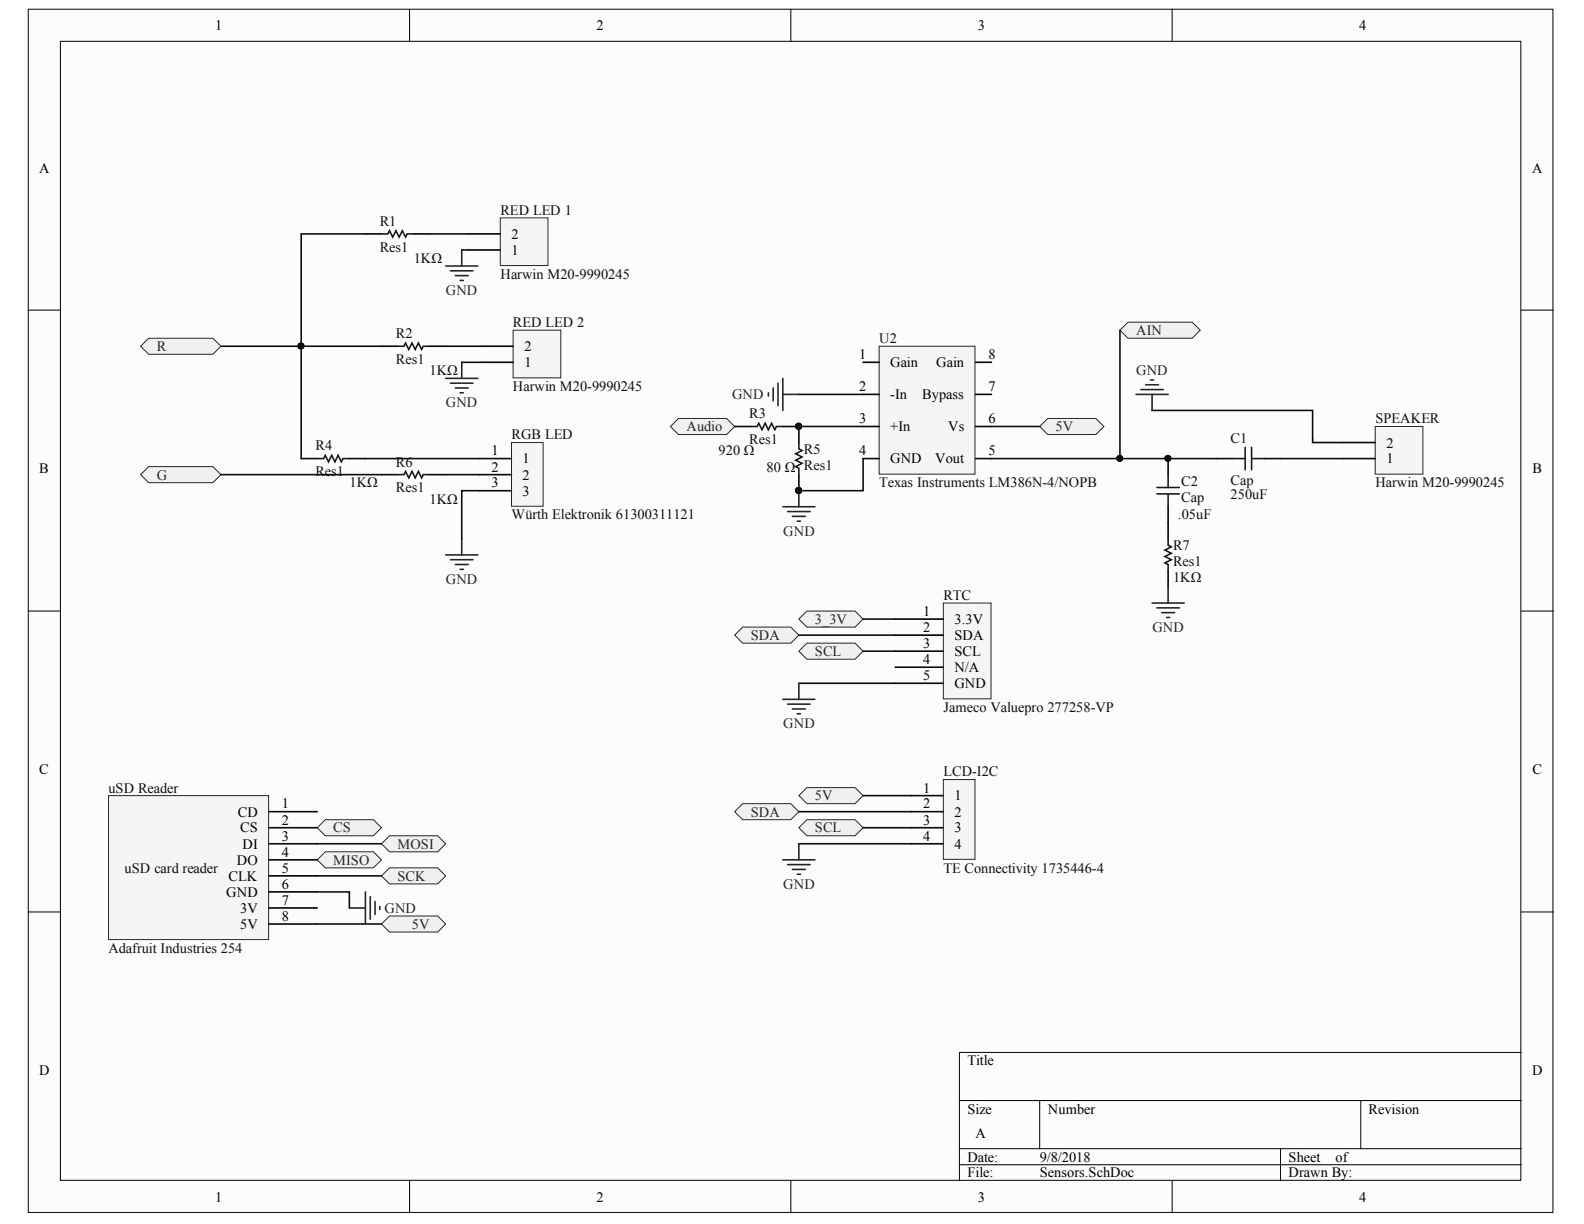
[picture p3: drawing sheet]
<svg xmlns="http://www.w3.org/2000/svg" width="279mm" height="216mm" viewBox="0 0 279 216" stroke-linecap="round" stroke-linejoin="round" font-family="sans-serif">
<defs><g id="words">
<g font-size="2.5">
<text x="38" y="5.3">1</text>
<text x="105.2" y="5.3">2</text>
<text x="172.5" y="5.3">3</text>
<text x="239.7" y="5.3">4</text>
<text x="6.9" y="30.4">A</text>
<text x="270.2" y="30.4">A</text>
<text x="90.2" y="45">1</text>
<text x="90.2" y="42.1">2</text>
<text x="92.5" y="64.8">1</text>
<text x="92.5" y="62">2</text>
<text x="151.5" y="63.3">1</text>
<text x="157" y="64.8">Gain</text>
<text x="165.1" y="64.8">Gain</text>
<text x="174.4" y="63.3">8</text>
<text x="151.5" y="69">2</text>
<text x="157" y="70.4">-In</text>
<text x="162.7" y="70.4">Bypass</text>
<text x="174.4" y="69">7</text>
<text x="151.5" y="74.6">3</text>
<text x="157" y="76.1">+In</text>
<text x="167.3" y="76.1">Vs</text>
<text x="174.4" y="74.6">6</text>
<text x="6.9" y="83.5">B</text>
<text x="86.7" y="80.3">1</text>
<text x="86.7" y="83.2">2</text>
<text x="92.2" y="81.7">1</text>
<text x="151.5" y="80.3">4</text>
<text x="157" y="81.7">GND</text>
<text x="165" y="81.7">Vout</text>
<text x="174.4" y="80.3">5</text>
<text x="244.5" y="81.7">1</text>
<text x="244.5" y="79">2</text>
<text x="270.3" y="83.5">B</text>
<text x="86.7" y="86">3</text>
<text x="92.2" y="84.6">2</text>
<text x="92.2" y="87.4">3</text>
<text x="162.9" y="108.6">1</text>
<text x="162.9" y="111.5">2</text>
<text x="168.4" y="110.1">3.3V</text>
<text x="168.4" y="112.9">SDA</text>
<text x="162.9" y="114.3">3</text>
<text x="162.9" y="117.2">4</text>
<text x="162.9" y="119.9">5</text>
<text x="168.4" y="115.7">SCL</text>
<text x="168.4" y="118.6">N/A</text>
<text x="168.4" y="121.4">GND</text>
<text x="6.9" y="136.6">C</text>
<text x="270.3" y="136.6">C</text>
<text x="49.7" y="142.6">1</text>
<text x="162.9" y="139.8">1</text>
<text x="162.9" y="142.6">2</text>
<text x="168.4" y="141.2">1</text>
<text x="41.9" y="144">CD</text>
<text x="42.4" y="146.8">CS</text>
<text x="42.8" y="149.7">DI</text>
<text x="49.7" y="145.5">2</text>
<text x="49.7" y="148.3">3</text>
<text x="162.9" y="145.5">3</text>
<text x="162.9" y="148.3">4</text>
<text x="168.4" y="144">2</text>
<text x="168.4" y="146.8">3</text>
<text x="168.4" y="149.7">4</text>
<text x="40.3" y="155.4">CLK</text>
<text x="41.8" y="152.5">DO</text>
<text x="49.7" y="151.1">4</text>
<text x="49.7" y="153.9">5</text>
<text x="39.9" y="158.2">GND</text>
<text x="42.4" y="161">3V</text>
<text x="49.7" y="156.8">6</text>
<text x="49.7" y="159.6">7</text>
<text x="42.4" y="163.8">5V</text>
<text x="49.7" y="162.5">8</text>
<text x="6.9" y="189.7">D</text>
<text x="170.6" y="187.9">Title</text>
<text x="270.2" y="189.7">D</text>
<text x="170.6" y="196.4">Size</text>
<text x="184.8" y="196.4">Number</text>
<text x="241.4" y="196.4">Revision</text>
<text x="172.1" y="200.7">A</text>
<text x="170.6" y="204.9">Date:</text>
<text x="170.6" y="207.7">File:</text>
<text x="183.4" y="204.9">9/8/2018</text>
<text x="183.4" y="207.7">Sensors.SchDoc</text>
<text x="227.3" y="204.9">Sheet</text>
<text x="227.3" y="207.7">Drawn By:</text>
<text x="235.6" y="204.9">of</text>
<text x="38" y="212">1</text>
<text x="105.2" y="212">2</text>
<text x="172.5" y="212">3</text>
<text x="239.7" y="212">4</text>
</g>
<g font-size="2.5" fill="#0e0e0e">
<text x="67" y="39.8">R1</text>
<text x="88.3" y="37.9">RED LED 1</text>
<text x="67" y="44.4">Res1</text>
<text x="73" y="46.3">1KΩ</text>
<text x="88.3" y="49.2">Harwin M20-9990245</text>
<text x="69.8" y="59.7">R2</text>
<text x="90.5" y="57.7">RED LED 2</text>
<text x="69.8" y="64.2">Res1</text>
<text x="155.1" y="60.5">U2</text>
<text x="75.8" y="66.2">1KΩ</text>
<text x="90.5" y="69">Harwin M20-9990245</text>
<text x="90.2" y="77.5">RGB LED</text>
<text x="132.2" y="73.8">R3</text>
<text x="242.6" y="74.6">SPEAKER</text>
<text x="55.6" y="79.5">R4</text>
<text x="69.8" y="82.3">R6</text>
<text x="126.8" y="80.3">920 Ω</text>
<text x="132.2" y="78.4">Res1</text>
<text x="135.2" y="83.2">80 Ω Res1</text>
<text x="141.8" y="80.1">R5</text>
<text x="217.1" y="78.1">C1</text>
<text x="55.6" y="84">Res1</text>
<text x="61.6" y="86">1KΩ</text>
<text x="69.8" y="86.8">Res1</text>
<text x="75.8" y="88.8">1KΩ</text>
<text x="155.1" y="86">Texas Instruments LM386N-4/NOPB</text>
<text x="208.4" y="85.7">C2</text>
<text x="208.4" y="88.6">Cap</text>
<text x="217.1" y="88">250uF</text>
<text x="217.1" y="85.5">Cap</text>
<text x="242.6" y="86">Harwin M20-9990245</text>
<text x="90.2" y="91.6">Würth Elektronik 61300311121</text>
<text x="207.8" y="91.6">.05uF</text>
<text x="206.9" y="97">R7</text>
<text x="206.9" y="99.8">Res1</text>
<text x="166.4" y="105.8">RTC</text>
<text x="206.9" y="102.7">1KΩ</text>
<text x="166.4" y="125.6">Jameco Valuepro 277258-VP</text>
<text x="166.4" y="136.9">LCD-I2C</text>
<text x="19.1" y="139.8">uSD Reader</text>
<text x="22" y="153.9">uSD card reader</text>
<text x="166.4" y="153.9">TE Connectivity 1735446-4</text>
<text x="19.1" y="168.1">Adafruit Industries 254</text>
</g>
<g font-size="2.5" fill="#262626">
<text x="78.6" y="52">GND</text>
<text x="200.4" y="59.1">AIN</text>
<text x="27.7" y="62">R</text>
<text x="78.6" y="71.9">GND</text>
<text x="129.1" y="70.4">GND</text>
<text x="200.4" y="66.2">GND</text>
<text x="121.1" y="76.1">Audio</text>
<text x="186.2" y="76.1">5V</text>
<text x="27.7" y="84.6">G</text>
<text x="138.2" y="94.5">GND</text>
<text x="78.6" y="103">GND</text>
<text x="132.4" y="112.9">SDA</text>
<text x="143.7" y="110.1">3_3V</text>
<text x="203.3" y="111.5">GND</text>
<text x="143.7" y="115.7">SCL</text>
<text x="138.2" y="128.5">GND</text>
<text x="143.7" y="141.2">5V</text>
<text x="58.8" y="146.8">CS</text>
<text x="70.1" y="149.7">MOSI</text>
<text x="132.4" y="144">SDA</text>
<text x="143.7" y="146.8">SCL</text>
<text x="58.8" y="152.5">MISO</text>
<text x="70.1" y="155.4">SCK</text>
<text x="67.8" y="161">GND</text>
<text x="138.2" y="156.8">GND</text>
<text x="72.6" y="163.8">5V</text>
</g>
</g></defs>
<g fill="#fcfcfc" stroke="#000" stroke-width=".18">
<path d="M5 1.6h268.9v212.3h-268.9z"/>
<path d="M10.7 7.3h257.6v200.9h-257.6z"/>
</g>
<g fill="none" stroke="#000" stroke-width=".18">
<path d="M72.2 1.6v5.7M139.5 1.6v5.7M206.8 1.6v5.7M5 54.7h5.7M268.3 54.7h5.7M5 107.8h5.7M268.3 107.8h5.7M5 160.9h5.7M268.3 160.9h5.7M169.2 194.1h99.1M183.4 194.1v8.5M240 194.1v8.5"/>
<path d="M268.3 185.6h-99.1v22.7M72.2 208.3v5.6M139.5 208.3v5.6M169.2 202.6h99.1M169.2 205.4h99.1M206.8 208.3v5.6M225.9 202.6v5.7"/>
</g>
<path d="M155.1 61.1h16.9v22.5h-16.9z" fill="#f5f5f5" stroke="#262626" stroke-width=".18"/>
<path d="M152.2 63.9h2.9M152.2 69.6h2.9M152.2 75.2h2.9M172.1 63.9h2.8M172.1 69.6h2.8M172.1 75.2h2.8M152.2 80.9h2.9M172.1 80.9h2.8" fill="none" stroke="#000" stroke-width=".28"/>
<path d="M166.4 106.4h8.4v16.9h-8.4z" fill="#f5f5f5" stroke="#262626" stroke-width=".18"/>
<path d="M157.9 109.2h8.5M157.9 112h8.5M157.9 114.9h8.5M157.9 117.7h8.5M157.9 120.5h8.5" fill="none" stroke="#000" stroke-width=".28"/>
<path d="M166.4 137.5h5.6v14.1h-5.6z" fill="#f5f5f5" stroke="#262626" stroke-width=".18"/>
<path d="M64.5 41.3h2.8M73 41.3h2.8M214.5 80.9h2.9M223 80.9h2.9M160.7 140.3h5.7M160.7 143.2h5.7M160.7 146h5.7M160.7 148.8h5.7" fill="none" stroke="#000" stroke-width=".28"/>
<path d="M67.3 41.3h1.1l.3-.6 .6 1.1 .5-1.1 .6 1.1 .6-1.1 .5 1.1 .3-.5h1.2M219.6 78.9v4M220.8 78.9v4M217.4 80.9h2.2M220.8 80.9h2.2" fill="none" stroke="#1c1c1c" stroke-width=".28"/>
<path d="M135.5 69.3v.6M136.4 68.4v2.3M137.2 67.6v3.9M138.1 66.7v5.7M138.1 69.6h2.8" fill="none" stroke="#262626" stroke-width=".28"/>
<path d="M140.9 69.6h11.3" fill="none" stroke="#0e0e0e" stroke-width=".28"/>
<path d="M118.3 75.2l1.4-1.4h8.5l1.4 1.4-1.4 1.4h-8.5z" fill-rule="evenodd" fill="#f0f0f0" stroke="#262626" stroke-width=".18"/>
<path d="M129.6 75.2h2.8M138.1 75.2h2.8v2.9M140.9 83.7v2.9" fill="none" stroke="#000" stroke-width=".28"/>
<g fill="#0e0e0e" stroke="#0e0e0e" stroke-width=".18">
<circle cx="140.9" cy="75.2" r=".52"/>
<circle cx="140.9" cy="86.5" r=".52"/>
</g>
<path d="M132.4 75.2h1.2l.2-.5 .6 1.1 .6-1.1 .5 1.1 .6-1.1 .6 1.1 .2-.6h1.2M140.9 78.1v1.1l.6 .3-1.2 .5 1.2 .6-1.2 .6 1.2 .5-1.2 .6 .6 .3v1.1" fill="none" stroke="#1c1c1c" stroke-width=".28"/>
<path d="M140.9 75.2h11.3M152.2 80.9v5.7h-11.3" fill="none" stroke="#0e0e0e" stroke-width=".28"/>
<path d="M138.1 89.4h5.6M138.9 90.2h4M139.8 91.1h2.2M140.6 91.9h.6M140.9 86.6v2.8" fill="none" stroke="#262626" stroke-width=".28"/>
<path d="M183.4 75.2l1.4-1.4h8.5l1.4 1.4-1.4 1.4h-8.5z" fill-rule="evenodd" fill="#f0f0f0" stroke="#262626" stroke-width=".18"/>
<path d="M174.9 75.2h8.5" fill="none" stroke="#0e0e0e" stroke-width=".28"/>
<path d="M200.4 69.6h5.6M201.2 68.7h4M202.1 67.9h2.2M202.9 67h.6M203.2 69.6v2.8" fill="none" stroke="#262626" stroke-width=".28"/>
<g fill="#f0f0f0" stroke="#262626" stroke-width=".18">
<path d="M140.9 109.2l1.4-1.4h8.5l1.4 1.4-1.4 1.4h-8.5z" fill-rule="evenodd"/>
<path d="M129.6 112l1.4-1.4h8.5l1.4 1.4-1.4 1.4h-8.5z" fill-rule="evenodd"/>
<path d="M140.9 114.9l1.4-1.5h8.5l1.4 1.5-1.4 1.4h-8.5z" fill-rule="evenodd"/>
</g>
<path d="M140.9 112h17M152.2 109.2h5.7M152.2 114.9h5.7M140.9 120.5h17" fill="none" stroke="#0e0e0e" stroke-width=".28"/>
<path d="M138.1 123.4h5.6M138.9 124.2h4M139.8 125.1h2.2M140.6 125.9h.6M140.9 120.5v2.9" fill="none" stroke="#262626" stroke-width=".28"/>
<g fill="#f0f0f0" stroke="#262626" stroke-width=".18">
<path d="M140.9 140.3l1.4-1.4h8.5l1.4 1.4-1.4 1.5h-8.5z" fill-rule="evenodd"/>
<path d="M129.6 143.2l1.4-1.4h8.5l1.4 1.4-1.4 1.4h-8.5z" fill-rule="evenodd"/>
<path d="M140.9 146l1.4-1.4h8.5l1.4 1.4-1.4 1.4h-8.5z" fill-rule="evenodd"/>
</g>
<path d="M140.9 143.2h19.8M140.9 148.8h19.8M152.2 140.3h8.5M152.2 146h8.5" fill="none" stroke="#0e0e0e" stroke-width=".28"/>
<path d="M138.1 151.7h5.6M138.9 152.5h4M139.8 153.4h2.2M140.6 154.2h.6M140.9 148.8v2.9" fill="none" stroke="#262626" stroke-width=".28"/>
<g fill="#f0f0f0" stroke="#262626" stroke-width=".18">
<path d="M67.3 163l1.4-1.4h8.5l1.4 1.4-1.4 1.4h-8.5z" fill-rule="evenodd"/>
<path d="M56 151.7l1.4-1.5h8.5l1.4 1.5-1.4 1.4h-8.5z" fill-rule="evenodd"/>
<path d="M67.3 148.8l1.4-1.4h8.5l1.4 1.4-1.4 1.4h-8.5z" fill-rule="evenodd"/>
<path d="M67.3 154.5l1.4-1.4h8.5l1.4 1.4-1.4 1.4h-8.5z" fill-rule="evenodd"/>
<path d="M56 146l1.4-1.4h8.5l1.4 1.4-1.4 1.4h-8.5z" fill-rule="evenodd"/>
</g>
<path d="M64.5 157.3v5.7M65.3 158.2v3.9M66.2 159v2.3M67 159.9v.5M61.6 160.2h2.9" fill="none" stroke="#262626" stroke-width=".28"/>
<path d="M197.5 58.2l1.5-1.4h11.3l1.4 1.4-1.4 1.5h-11.3z" fill-rule="evenodd" fill="#f0f0f0" stroke="#262626" stroke-width=".18"/>
<path d="M67.3 61.1h2.8M75.8 61.1h2.8M53.1 80.9h2.9M61.6 80.9h2.9M67.3 83.7h2.8M75.8 83.7h2.8" fill="none" stroke="#000" stroke-width=".28"/>
<path d="M70.1 61.1h1.2l.2-.6 .6 1.1 .6-1.1 .5 1.1 .6-1.1 .6 1.1 .2-.5h1.2M56 80.9h1.1l.3-.6 .5 1.2 .6-1.2 .6 1.2 .5-1.2 .6 1.2 .3-.6h1.1M70.1 83.7h1.2l.2-.5 .6 1.1 .6-1.1 .5 1.1 .6-1.1 .6 1.1 .2-.6h1.2" fill="none" stroke="#1c1c1c" stroke-width=".28"/>
<g fill="none" stroke="#262626" stroke-width=".28">
<path d="M78.6 46.9h5.7M79.5 47.8h3.9M80.3 48.6h2.3M81.2 49.5h.5M81.4 44.1v2.8M78.6 66.7h5.7M79.5 67.6h3.9M80.3 68.4h2.3M81.2 69.3h.5M81.4 63.9v2.8M78.6 97.9h5.7M79.5 98.7h3.9"/>
<path d="M80.3 99.6h2.3M81.4 95v2.9M81.2 100.4h.5"/>
</g>
<path d="M64.5 41.3h-11.4v19.8h-14.1M67.3 61.1h-14.2v19.8" fill="none" stroke="#0e0e0e" stroke-width=".28"/>
<circle cx="53.1" cy="61" r=".52" fill="#0e0e0e" stroke="#0e0e0e" stroke-width=".18"/>
<g fill="#f0f0f0" stroke="#262626" stroke-width=".18">
<path d="M24.8 61.1l1.4-1.4h11.4l1.4 1.4-1.4 1.4h-11.4z" fill-rule="evenodd"/>
<path d="M24.8 83.7l1.4-1.4h11.4l1.4 1.4-1.4 1.4h-11.4z" fill-rule="evenodd"/>
</g>
<path d="M39 83.7h28.3" fill="none" stroke="#0e0e0e" stroke-width=".28"/>
<path d="M19.1 140.3h28.3v25.4h-28.3z" fill="#f5f5f5" stroke="#262626" stroke-width=".18"/>
<path d="M206 80.9v2.8M206 89.4v5.6M206 100.7v2.8M47.5 143.2h8.5M47.5 146h8.5M47.5 148.8h8.5M47.5 151.7h8.5M47.5 154.5h8.5M47.5 157.3h8.5M47.5 160.2h8.5M47.5 163h8.5" fill="none" stroke="#000" stroke-width=".28"/>
<path d="M197.5 58.2v22.7h17M174.9 80.9h22.6M56 157.3h5.6v2.9M56 154.5h11.3M56 148.8h11.3M56 163h11.3" fill="none" stroke="#0e0e0e" stroke-width=".28"/>
<g fill="#0e0e0e" stroke="#0e0e0e" stroke-width=".18">
<circle cx="206" cy="80.8" r=".52"/>
<circle cx="197.5" cy="80.8" r=".52"/>
</g>
<path d="M204.1 86h3.9M204.1 87.1h3.9M206 95v1.2l.6 .3-1.1 .5 1.1 .6-1.1 .6 1.1 .5-1.1 .6 .5 .3v1.1M206 83.7v2.3M206 87.1v2.3" fill="none" stroke="#1c1c1c" stroke-width=".28"/>
<path d="M203.2 106.4h5.7M204.1 107.2h3.9M204.9 108.1h2.3M205.8 108.9h.5M206 103.5v2.9" fill="none" stroke="#262626" stroke-width=".28"/>
<path d="M88.2 38.4h8.5v8.4h-8.5z" fill="#f5f5f5" stroke="#262626" stroke-width=".18"/>
<path d="M82.6 44.1h5.6M82.6 41.3h5.6" fill="none" stroke="#000" stroke-width=".28"/>
<path d="M75.8 41.3h6.8M81.4 44.1h1.2" fill="none" stroke="#0e0e0e" stroke-width=".28"/>
<path d="M90.5 58.2h8.4v8.5h-8.4z" fill="#f5f5f5" stroke="#262626" stroke-width=".18"/>
<path d="M84.8 63.9h5.7M84.8 61.1h5.7" fill="none" stroke="#000" stroke-width=".28"/>
<path d="M78.6 61.1h6.2M81.4 63.9h3.4" fill="none" stroke="#0e0e0e" stroke-width=".28"/>
<path d="M90.2 78.1h5.6v11.2h-5.6z" fill="#f5f5f5" stroke="#262626" stroke-width=".18"/>
<path d="M84.6 80.9h5.6M84.6 83.7h5.6M84.6 86.6h5.6" fill="none" stroke="#000" stroke-width=".28"/>
<path d="M64.5 80.9h20.1M78.6 83.7h6M84.6 86.6h-3.2v8.4" fill="none" stroke="#0e0e0e" stroke-width=".28"/>
<path d="M242.6 75.2h8.4v8.4h-8.4z" fill="#f5f5f5" stroke="#262626" stroke-width=".18"/>
<path d="M236.9 78.1h5.7M236.9 80.9h5.7" fill="none" stroke="#000" stroke-width=".28"/>
<path d="M203.2 72.4h28.3v5.7h5.4M225.9 80.9h11" fill="none" stroke="#0e0e0e" stroke-width=".28"/>
<use href="#words"/>
</svg>
